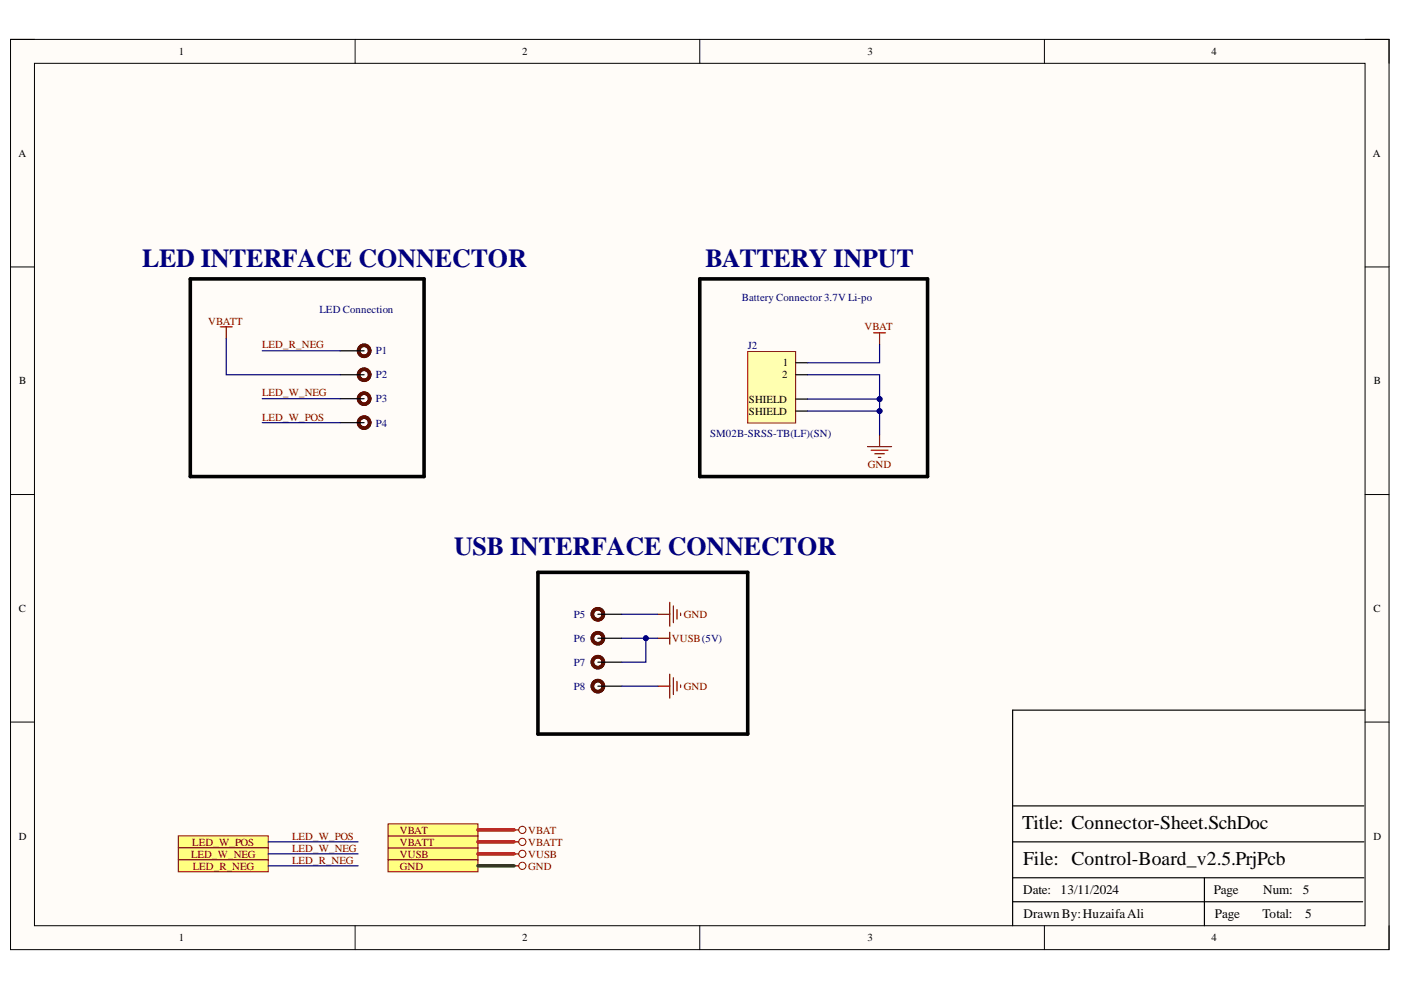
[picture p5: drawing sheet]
<svg xmlns="http://www.w3.org/2000/svg" width="297mm" height="210mm" viewBox="0 0 297 210" stroke-linecap="round" stroke-linejoin="round" font-family="sans-serif">
<defs><g id="words">
<g font-size="5.5" fill="#000080">
<text x="30.1" y="56.7">LED INTERFACE CONNECTOR</text>
<text x="149.6" y="56.7">BATTERY INPUT</text>
<text x="96.3" y="117.7">USB INTERFACE CONNECTOR</text>
</g>
<g font-size="4.1">
<text x="216.7" y="175.8">Title: Connector-Sheet.SchDoc</text>
<text x="216.9" y="183.4">File: Control-Board_v2.5.PrjPcb</text>
</g>
<g font-size="2.8">
<text x="216.9" y="189.6">Date:</text>
<text x="224.9" y="189.6">13/11/2024</text>
<text x="257.3" y="189.6">Page</text>
<text x="267.8" y="189.6">Num:</text>
<text x="276.2" y="189.6">5</text>
<text x="217" y="194.7">DrawnBy:HuzaifaAli</text>
<text x="257.6" y="194.7">Page</text>
<text x="267.7" y="194.7">Total:</text>
<text x="276.7" y="194.7">5</text>
</g>
<g font-size="2.3">
<text x="37.9" y="11.7">1</text>
<text x="110.7" y="11.7">2</text>
<text x="183.9" y="11.7">3</text>
<text x="256.8" y="11.7">4</text>
<text x="3.9" y="33.3">A</text>
<text x="291.1" y="33.3">A</text>
<text x="166" y="77.7">1</text>
<text x="4.1" y="81.5">B</text>
<text x="165.8" y="80.2">2</text>
<text x="291.3" y="81.5">B</text>
<text x="158.8" y="85.4">SHIELD</text>
<text x="158.8" y="87.9">SHIELD</text>
<text x="4" y="129.7">C</text>
<text x="291.2" y="129.7">C</text>
<text x="4" y="178">D</text>
<text x="291.2" y="178">D</text>
<text x="37.9" y="199.6">1</text>
<text x="110.7" y="199.6">2</text>
<text x="183.9" y="199.6">3</text>
<text x="256.8" y="199.6">4</text>
</g>
<g font-size="2.3" fill="#000080">
<text x="157.3" y="63.7">Battery Connector 3.7V Li-po</text>
<text x="67.8" y="66.3">LED Connection</text>
<text x="79.7" y="75.1">P1</text>
<text x="158.5" y="74">J2</text>
<text x="79.7" y="80.2">P2</text>
<text x="79.7" y="85.3">P3</text>
<text x="79.7" y="90.4">P4</text>
<text x="150.6" y="92.7">SM02B-SRSS-TB(LF)(SN)</text>
<text x="121.7" y="131">P5</text>
<text x="121.7" y="136.1">P6</text>
<text x="121.7" y="141.2">P7</text>
<text x="121.7" y="146.2">P8</text>
</g>
<g font-size="2.3" fill="#800000">
<text x="44.2" y="68.8">VBATT</text>
<text x="183.3" y="70.1">VBAT</text>
<text x="55.6" y="73.9">LED_R_NEG</text>
<text x="55.6" y="84">LED_W_NEG</text>
<text x="55.6" y="89.2">LED_W_POS</text>
<text x="184" y="99.3">GND</text>
<text x="145" y="131">GND</text>
<text x="142.5" y="136.1">VUSB(5V)</text>
<text x="145" y="146.2">GND</text>
<text x="40.8" y="179.3">LED_W_POS</text>
<text x="61.9" y="178">LED_W_POS</text>
<text x="84.8" y="179.3">VBATT</text>
<text x="84.8" y="176.7">VBAT</text>
<text x="112" y="179.3">VBATT</text>
<text x="112" y="176.7">VBAT</text>
<text x="40.5" y="181.8">LED_W_NEG</text>
<text x="40.9" y="184.4">LED_R_NEG</text>
<text x="61.9" y="180.6">LED_W_NEG</text>
<text x="61.9" y="183.1">LED_R_NEG</text>
<text x="84.8" y="181.8">VUSB</text>
<text x="84.8" y="184.4">GND</text>
<text x="112" y="181.8">VUSB</text>
<text x="112" y="184.4">GND</text>
</g>
</g></defs>
<path d="M2.2 8.4h292.3v192.9h-292.3z" fill-rule="evenodd" fill="#fffcf8"/>
<path d="M2.2 8.4h292.3v192.9h-292.3z" fill="none" stroke="#000" stroke-width=".21"/>
<path d="M7.3 13.4h282.1v182.9h-282.1z" fill-rule="evenodd" fill="#fffcf8"/>
<g fill="none" stroke="#000" stroke-width=".21">
<path d="M2.2 8.3h5.1M7.3 13.4h282.1v182.9h-282.1zM75.3 8.3v5.1M148.4 8.3v5.1M221.4 8.4v5M289.4 8.4h5.1v5M2.2 56.6h5.1M289.4 56.6h5.1M2.2 104.9h5.1M289.4 104.9h5.1M2.2 153.1h5.1M289.4 153.1h5.1"/>
<path d="M75.3 196.3v5M148.4 196.3v5M221.4 196.3v5M294.5 196.3v5"/>
</g>
<path d="M289.4 150.6h-74.7v45.7M214.7 178.5h74.5M214.7 170.9h74.5M214.7 191.2h74.2M214.7 186.1h74.5M255.4 186.1v10.2" fill="none" stroke="#000" stroke-width=".25"/>
<path d="M185.2 70.6h2.6M186.5 70.6v2.5M183.9 94.7h5.1M184.7 95.5h3.6M185.5 96.2h2M186.2 97h.5M186.5 92.2v2.5" fill="none" stroke="#800000" stroke-width=".25"/>
<path d="M82.3 179.8h19v2.5h-19z" fill-rule="evenodd" fill="#ffff80"/>
<path d="M82.3 179.8h19v2.5h-19z" fill="none" stroke="#800000" stroke-width=".21"/>
<path d="M37.8 177.2h19.1v2.6h-19.1z" fill-rule="evenodd" fill="#ffff80"/>
<path d="M37.8 177.2h19.1v2.6h-19.1z" fill="none" stroke="#800000" stroke-width=".21"/>
<path d="M37.8 179.8h19.1v2.5h-19.1z" fill-rule="evenodd" fill="#ffff80"/>
<path d="M37.8 179.8h19.1v2.5h-19.1z" fill="none" stroke="#800000" stroke-width=".21"/>
<path d="M37.8 182.3h19.1v2.5h-19.1z" fill-rule="evenodd" fill="#ffff80"/>
<g fill="none" stroke="#800000" stroke-width=".21">
<path d="M37.8 182.3h19.1v2.5h-19.1z"/>
<circle cx="110.7" cy="181" r=".76"/>
</g>
<path d="M109 181h1" fill="none" stroke="#800000" stroke-width=".25"/>
<path d="M40.3 59.1h49.6v41.9h-49.6zM148.4 59.1h48.3v41.9h-48.3zM114.1 121.4h44.4v34.2h-44.4z" fill="none" stroke="#000" stroke-width=".76"/>
<path d="M158.5 74.5h10.2v15.2h-10.2z" fill-rule="evenodd" fill="#ffffb0"/>
<path d="M158.5 74.5h10.2v15.2h-10.2z" fill="none" stroke="#800000" stroke-width=".21"/>
<path d="M168.7 76.9h2.5M168.7 79.5h2.5M168.7 84.6h2.5M168.7 87.2h2.5" fill="none" stroke="#000" stroke-width=".25"/>
<path d="M82.3 182.3h19v2.5h-19z" fill-rule="evenodd" fill="#ffff80"/>
<g fill="none" stroke="#800000" stroke-width=".21">
<path d="M82.3 182.3h19v2.5h-19z"/>
<circle cx="110.8" cy="178.5" r=".76"/>
<circle cx="110.7" cy="183.6" r=".76"/>
</g>
<path d="M109 178.5h1M109 183.6h1" fill="none" stroke="#800000" stroke-width=".25"/>
<path d="M82.3 177.2h19v2.6h-19z" fill-rule="evenodd" fill="#ffff80"/>
<path d="M82.3 177.2h19v2.6h-19z" fill="none" stroke="#800000" stroke-width=".21"/>
<g fill="none" stroke="#800000" stroke-width=".25">
<path d="M46.7 69.3h2.5M48 69.3v2.5M139.5 135.3h2.5M139.5 130.2h2.5M142 127.7v5.1M142 134.1v2.5M142.8 128.5v3.5M143.5 129.2v2.1M144.3 130v.5M139.5 145.5h2.5M142 142.9v5.1M142.8 143.7v3.6"/>
<path d="M143.5 144.5v2M144.3 145.2v.5"/>
</g>
<g fill="none" stroke="#5b0f00" stroke-width=".76">
<circle cx="77.2" cy="74.4" r="1.17"/>
<circle cx="77.2" cy="79.5" r="1.17"/>
<circle cx="77.2" cy="89.6" r="1.17"/>
<circle cx="77.2" cy="84.5" r="1.17"/>
<circle cx="126.8" cy="130.2" r="1.17"/>
<circle cx="126.8" cy="135.3" r="1.17"/>
<circle cx="126.8" cy="145.5" r="1.17"/>
<circle cx="126.8" cy="140.4" r="1.17"/>
</g>
<path d="M72.1 74.4h5.1M72.1 79.5h5.1M72.1 84.5h5.1M72.1 89.6h5.1M126.8 130.2h5M126.8 135.3h5M126.8 140.4h5M126.8 145.5h5" fill="none" stroke="#000" stroke-width=".25"/>
<path d="M186.5 73.1v3.8h-15.3M186.5 87.2v5M56.9 178.5h19M56.9 181h19M56.9 183.6h19" fill="none" stroke="#000080" stroke-width=".25"/>
<circle cx="186.5" cy="87.2" r=".51" fill="#000080"/>
<circle cx="186.5" cy="87.2" r=".51" fill="none" stroke="#000080" stroke-width=".21"/>
<path d="M186.5 84.6v2.6h-15.3" fill="none" stroke="#000080" stroke-width=".25"/>
<circle cx="186.5" cy="87.2" r=".51" fill="#000080"/>
<circle cx="186.5" cy="87.2" r=".51" fill="none" stroke="#000080" stroke-width=".21"/>
<circle cx="186.5" cy="84.6" r=".51" fill="#000080"/>
<circle cx="186.5" cy="84.6" r=".51" fill="none" stroke="#000080" stroke-width=".21"/>
<path d="M171.2 79.5h15.3v5.1h-15.3" fill="none" stroke="#000080" stroke-width=".25"/>
<circle cx="186.5" cy="84.6" r=".51" fill="#000080"/>
<circle cx="186.5" cy="84.6" r=".51" fill="none" stroke="#000080" stroke-width=".21"/>
<path d="M101.3 183.6h7.7" fill="none" stroke="#274e13" stroke-width=".76"/>
<path d="M101.3 178.5h7.7M101.3 181h7.7" fill="none" stroke="#f00" stroke-width=".76"/>
<path d="M48 71.8v7.7h24.1M55.6 74.4h16.5M55.6 89.6h16.5M55.6 84.5h16.5M136.9 135.3v5.1h-5.1" fill="none" stroke="#000080" stroke-width=".25"/>
<circle cx="136.9" cy="135.3" r=".51" fill="#000080"/>
<circle cx="136.9" cy="135.3" r=".51" fill="none" stroke="#000080" stroke-width=".21"/>
<path d="M131.8 135.3h7.7M131.8 130.2h7.7M131.8 145.5h7.7" fill="none" stroke="#000080" stroke-width=".25"/>
<circle cx="136.9" cy="135.3" r=".51" fill="#000080"/>
<circle cx="136.9" cy="135.3" r=".51" fill="none" stroke="#000080" stroke-width=".21"/>
<circle cx="110.7" cy="176" r=".76" fill="none" stroke="#800000" stroke-width=".21"/>
<path d="M109 176h1" fill="none" stroke="#800000" stroke-width=".25"/>
<path d="M82.3 174.7h19v2.5h-19z" fill-rule="evenodd" fill="#ffff80"/>
<path d="M82.3 174.7h19v2.5h-19z" fill="none" stroke="#800000" stroke-width=".21"/>
<path d="M101.3 176h7.7" fill="none" stroke="#f00" stroke-width=".76"/>
<use href="#words"/>
</svg>
